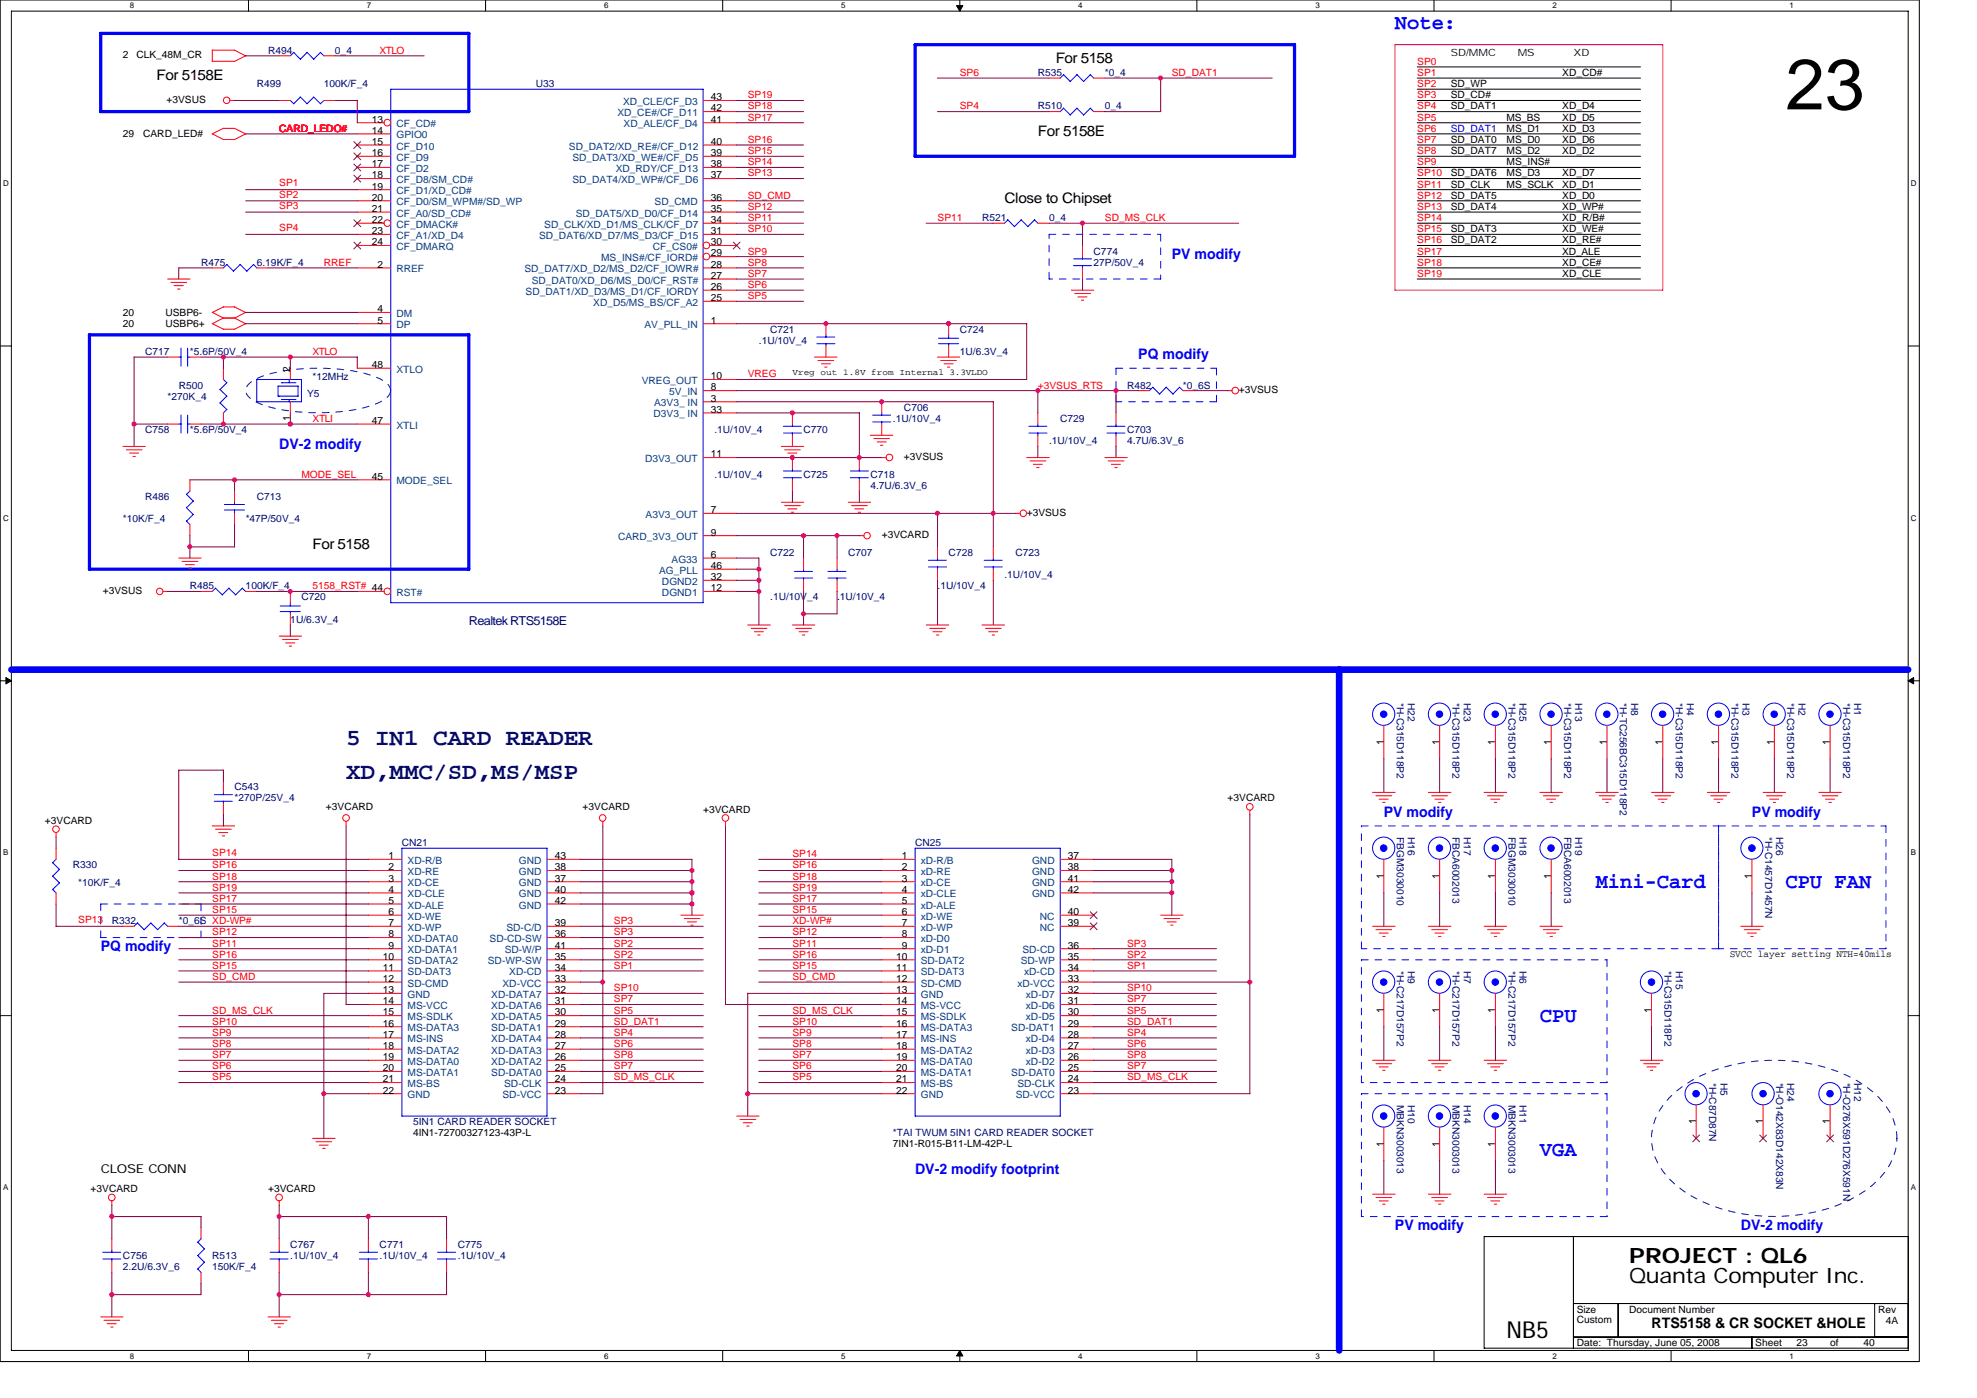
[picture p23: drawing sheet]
<svg xmlns="http://www.w3.org/2000/svg" width="297mm" height="210mm" viewBox="0 0 297 210" stroke-linecap="round" stroke-linejoin="round" font-family="sans-serif">
<defs><g id="words">
<text font-size="10.7" x="268.3" y="16.4">23</text>
<g font-size="3.5" fill="#000080">
<text x="52" y="111.9">5 IN1 CARD READER</text>
<text x="52" y="116.9">XD,MMC/SD,MS/MSP</text>
</g>
<text font-size="3.5" x="226.4" y="200.9">NB5</text>
<g font-size="3.2" fill="#00f">
<text x="209.6" y="4.3">Note:</text>
<text x="239.8" y="133.4">Mini-Card</text>
<text x="268.3" y="133.4">CPU FAN</text>
<text x="231.4" y="153.5">CPU</text>
<text x="231.4" y="173.6">VGA</text>
</g>
<g font-size="3.2">
<text x="244.8" y="189.8">PROJECT : QL6</text>
<text x="244.8" y="192.8">Quanta Computer Inc.</text>
</g>
<g font-size="2.2">
<text x="158.6" y="9.5">For 5158</text>
<text x="23.5" y="12">For 5158E</text>
<text x="155.9" y="20.4">For 5158E</text>
<text x="150.9" y="30.4">Close to Chipset</text>
<text x="47" y="82.4">For 5158</text>
<text x="248.1" y="199.5">RTS5158 &amp; CR SOCKET &amp;HOLE</text>
</g>
<g font-size="2.2" fill="#00f">
<text x="176.1" y="38.9">PV modify</text>
<text x="171" y="54">PQ modify</text>
<text x="41.9" y="67.4">DV-2 modify</text>
<text x="207.9" y="122.7">PV modify</text>
<text x="263.2" y="122.7">PV modify</text>
<text x="15.1" y="142.8">PQ modify</text>
<text x="137.5" y="176.4">DV-2 modify footprint</text>
<text x="209.6" y="184.7">PV modify</text>
<text x="261.6" y="184.7">DV-2 modify</text>
</g>
<text font-size="1.8" fill="#000080" x="70.4" y="93.9">Realtek RTS5158E</text>
<text font-size="1.8" x="15.1" y="176.2">CLOSE CONN</text>
<g font-size="1.5">
<text x="18.5" y="8.7">2</text>
<text x="20.5" y="8.7">CLK_48M_CR</text>
<text x="218" y="8.4">SD/MMC</text>
<text x="228" y="8.4">MS</text>
<text x="234.7" y="11.4">XD_CD#</text>
<text x="236.4" y="8.4">XD</text>
<text x="25" y="15.4">+3VSUS</text>
<text x="106.8" y="15.1">43</text>
<text x="106.8" y="16.7">42</text>
<text x="218" y="13.1">SD_WP</text>
<text x="218" y="16.4">SD_DAT1</text>
<text x="218" y="14.8">SD_CD#</text>
<text x="234.7" y="16.4">XD_D4</text>
<text x="18.5" y="20.6">29</text>
<text x="21.5" y="20.6">CARD_LED#</text>
<text x="55.9" y="18.4">13</text>
<text x="55.9" y="20.1">14</text>
<text x="55.9" y="21.8">15</text>
<text x="55.9" y="23.5">16</text>
<text x="106.8" y="18.4">41</text>
<text x="106.8" y="21.8">40</text>
<text x="106.8" y="23.5">39</text>
<text x="218" y="21.5">SD_DAT0</text>
<text x="218" y="23.1">SD_DAT7</text>
<text x="226.4" y="19.8">MS_D1</text>
<text x="226.4" y="18.1">MS_BS</text>
<text x="226.4" y="21.5">MS_D0</text>
<text x="226.4" y="23.1">MS_D2</text>
<text x="234.7" y="23.1">XD_D2</text>
<text x="234.7" y="19.8">XD_D3</text>
<text x="234.7" y="18.1">XD_D5</text>
<text x="234.7" y="21.5">XD_D6</text>
<text x="55.9" y="25.1">17</text>
<text x="55.9" y="26.8">18</text>
<text x="55.9" y="28.5">19</text>
<text x="106.8" y="25.1">38</text>
<text x="106.8" y="26.8">37</text>
<text x="218" y="26.5">SD_DAT6</text>
<text x="218" y="29.8">SD_DAT5</text>
<text x="218" y="28.2">SD_CLK</text>
<text x="226.4" y="24.8">MS_INS#</text>
<text x="226.4" y="26.5">MS_D3</text>
<text x="226.4" y="28.2">MS_SCLK</text>
<text x="234.7" y="26.5">XD_D7</text>
<text x="234.7" y="29.8">XD_D0</text>
<text x="234.7" y="28.2">XD_D1</text>
<text x="55.9" y="30.1">20</text>
<text x="55.9" y="31.8">21</text>
<text x="55.9" y="33.5">22</text>
<text x="55.9" y="35.2">23</text>
<text x="106.8" y="31.8">35</text>
<text x="106.8" y="33.5">34</text>
<text x="106.8" y="35.2">31</text>
<text x="106.8" y="30.1">36</text>
<text x="218" y="34.9">SD_DAT3</text>
<text x="218" y="31.5">SD_DAT4</text>
<text x="234.7" y="34.9">XD_WE#</text>
<text x="234.7" y="31.5">XD_WP#</text>
<text x="234.7" y="33.2">XD_R/B#</text>
<text x="55.9" y="36.9">24</text>
<text x="56.7" y="40.2">2</text>
<text x="106.8" y="36.9">30</text>
<text x="106.8" y="38.5">29</text>
<text x="106.8" y="40.2">28</text>
<text x="106.8" y="41.9">27</text>
<text x="218" y="36.6">SD_DAT2</text>
<text x="234.7" y="36.6">XD_RE#</text>
<text x="234.7" y="38.2">XD_ALE</text>
<text x="234.7" y="39.9">XD_CE#</text>
<text x="234.7" y="41.6">XD_CLE</text>
<text x="18.5" y="47.5">20</text>
<text x="24.8" y="47.5">USBP6-</text>
<text x="56.7" y="46.9">4</text>
<text x="106.8" y="43.6">26</text>
<text x="106.8" y="45.2">25</text>
<text x="18.5" y="49.1">20</text>
<text x="24.8" y="49.1">USBP6+</text>
<text x="56.7" y="48.6">5</text>
<text x="106.8" y="48.6">1</text>
<text x="43.6" y="55.8" transform="rotate(-90 43.6 55.8)">2</text>
<text x="55.9" y="55.3">48</text>
<text x="106.8" y="58.7">8</text>
<text x="106.8" y="57">10</text>
<text x="186.1" y="59">+3VSUS</text>
<text x="43.6" y="63.3" transform="rotate(-90 43.6 63.3)">1</text>
<text x="55.9" y="63.7">47</text>
<text x="106.8" y="62">33</text>
<text x="106.8" y="60.3">3</text>
<text x="106.8" y="68.7">11</text>
<text x="135.8" y="69.1">+3VSUS</text>
<text x="55.9" y="72.1">45</text>
<text x="106.8" y="77.1">7</text>
<text x="154.3" y="77.4">+3VSUS</text>
<text x="106.8" y="83.8">6</text>
<text x="106.8" y="80.4">9</text>
<text x="132.5" y="80.8">+3VCARD</text>
<text x="15.4" y="89.2">+3VSUS</text>
<text x="106.8" y="87.1">32</text>
<text x="106.8" y="85.5">46</text>
<text x="106.8" y="88.8">12</text>
<text x="207.9" y="111.9" transform="rotate(-90 207.9 111.9)">1</text>
<text x="216.3" y="111.9" transform="rotate(-90 216.3 111.9)">1</text>
<text x="224.7" y="111.9" transform="rotate(-90 224.7 111.9)">1</text>
<text x="233" y="111.9" transform="rotate(-90 233 111.9)">1</text>
<text x="241.4" y="111.9" transform="rotate(-90 241.4 111.9)">1</text>
<text x="249.8" y="111.9" transform="rotate(-90 249.8 111.9)">1</text>
<text x="258.2" y="111.9" transform="rotate(-90 258.2 111.9)">1</text>
<text x="266.6" y="111.9" transform="rotate(-90 266.6 111.9)">1</text>
<text x="275" y="111.9" transform="rotate(-90 275 111.9)">1</text>
<text x="6.7" y="123.7">+3VCARD</text>
<text x="49" y="121.7">+3VCARD</text>
<text x="87.5" y="121.7">+3VCARD</text>
<text x="105.6" y="122">+3VCARD</text>
<text x="184.4" y="120.4">+3VCARD</text>
<text x="58.4" y="129.1">1</text>
<text x="58.4" y="130.7">2</text>
<text x="83.4" y="130.7">38</text>
<text x="83.4" y="129.1">43</text>
<text x="135.5" y="129.1">1</text>
<text x="135.5" y="130.7">2</text>
<text x="160.5" y="129.1">37</text>
<text x="160.5" y="130.7">38</text>
<text x="207.9" y="132" transform="rotate(-90 207.9 132)">1</text>
<text x="216.3" y="132" transform="rotate(-90 216.3 132)">1</text>
<text x="224.7" y="132" transform="rotate(-90 224.7 132)">1</text>
<text x="233" y="132" transform="rotate(-90 233 132)">1</text>
<text x="263.2" y="132" transform="rotate(-90 263.2 132)">1</text>
<text x="58.4" y="134.1">4</text>
<text x="58.4" y="135.8">5</text>
<text x="58.4" y="137.4">6</text>
<text x="58.4" y="132.4">3</text>
<text x="83.4" y="132.4">37</text>
<text x="83.4" y="134.1">40</text>
<text x="83.4" y="135.8">42</text>
<text x="135.5" y="134.1">4</text>
<text x="135.5" y="135.8">5</text>
<text x="135.5" y="137.4">6</text>
<text x="135.5" y="132.4">3</text>
<text x="160.5" y="137.4">40</text>
<text x="160.5" y="134.1">42</text>
<text x="160.5" y="132.4">41</text>
<text x="58.4" y="139.1">7</text>
<text x="58.4" y="140.8">8</text>
<text x="58.4" y="142.5">9</text>
<text x="83.4" y="140.8">36</text>
<text x="83.4" y="142.5">41</text>
<text x="83.4" y="139.1">39</text>
<text x="135.5" y="139.1">7</text>
<text x="135.5" y="140.8">8</text>
<text x="135.5" y="142.5">9</text>
<text x="160.5" y="142.5">36</text>
<text x="160.5" y="139.1">39</text>
<text x="259.9" y="143.7">SVCC layer setting NTH=40mils</text>
<text x="57.5" y="147.5">12</text>
<text x="57.5" y="145.8">11</text>
<text x="57.5" y="149.2">13</text>
<text x="57.5" y="144.1">10</text>
<text x="83.4" y="149.2">32</text>
<text x="83.4" y="147.5">33</text>
<text x="83.4" y="145.8">34</text>
<text x="83.4" y="144.1">35</text>
<text x="134.6" y="147.5">12</text>
<text x="134.6" y="145.8">11</text>
<text x="134.6" y="149.2">13</text>
<text x="134.6" y="144.1">10</text>
<text x="160.5" y="149.2">32</text>
<text x="160.5" y="147.5">33</text>
<text x="160.5" y="145.8">34</text>
<text x="160.5" y="144.1">35</text>
<text x="57.5" y="152.5">15</text>
<text x="57.5" y="154.2">16</text>
<text x="57.5" y="155.9">17</text>
<text x="57.5" y="150.9">14</text>
<text x="83.4" y="155.9">28</text>
<text x="83.4" y="154.2">29</text>
<text x="83.4" y="152.5">30</text>
<text x="83.4" y="150.9">31</text>
<text x="134.6" y="152.5">15</text>
<text x="134.6" y="154.2">16</text>
<text x="134.6" y="155.9">17</text>
<text x="134.6" y="150.9">14</text>
<text x="160.5" y="155.9">28</text>
<text x="160.5" y="154.2">29</text>
<text x="160.5" y="152.5">30</text>
<text x="160.5" y="150.9">31</text>
<text x="207.9" y="152.1" transform="rotate(-90 207.9 152.1)">1</text>
<text x="216.3" y="152.1" transform="rotate(-90 216.3 152.1)">1</text>
<text x="224.7" y="152.1" transform="rotate(-90 224.7 152.1)">1</text>
<text x="248.1" y="152.1" transform="rotate(-90 248.1 152.1)">1</text>
<text x="57.5" y="159.2">19</text>
<text x="57.5" y="160.9">20</text>
<text x="57.5" y="157.6">18</text>
<text x="83.4" y="160.9">25</text>
<text x="83.4" y="159.2">26</text>
<text x="83.4" y="157.6">27</text>
<text x="134.6" y="159.2">19</text>
<text x="134.6" y="160.9">20</text>
<text x="134.6" y="157.6">18</text>
<text x="160.5" y="160.9">25</text>
<text x="160.5" y="159.2">26</text>
<text x="160.5" y="157.6">27</text>
<text x="57.5" y="162.6">21</text>
<text x="57.5" y="164.3">22</text>
<text x="83.4" y="164.3">23</text>
<text x="83.4" y="162.6">24</text>
<text x="134.6" y="162.6">21</text>
<text x="134.6" y="164.3">22</text>
<text x="160.5" y="164.3">23</text>
<text x="160.5" y="162.6">24</text>
<text x="62.1" y="170.7">4IN1-72700327123-43P-L</text>
<text x="134.2" y="172.3">7IN1-R015-B11-LM-42P-L</text>
<text x="207.9" y="172.2" transform="rotate(-90 207.9 172.2)">1</text>
<text x="216.3" y="172.2" transform="rotate(-90 216.3 172.2)">1</text>
<text x="224.7" y="172.2" transform="rotate(-90 224.7 172.2)">1</text>
<text x="254.8" y="168.9" transform="rotate(-90 254.8 168.9)">1</text>
<text x="264.9" y="168.9" transform="rotate(-90 264.9 168.9)">1</text>
<text x="275" y="168.9" transform="rotate(-90 275 168.9)">1</text>
<text x="13.6" y="179">+3VCARD</text>
<text x="40.3" y="179">+3VCARD</text>
<text x="236.9" y="197.1">Size</text>
<text x="244.8" y="197.1">Document Number</text>
<text x="282.2" y="197.1">Rev</text>
<text x="236.9" y="202.2">Date: Thursday, June 05, 2008</text>
<text x="236.9" y="198.7">Custom</text>
<text x="263.7" y="202.2">Sheet</text>
<text x="269.9" y="202.2">23</text>
<text x="275" y="202.2">of</text>
<text x="280" y="202.2">40</text>
<text x="283.4" y="198.8">4A</text>
</g>
<g font-size="1.5" fill="#000080">
<text x="40.3" y="8.1">R494</text>
<text x="50.3" y="8.1">0_4</text>
<text x="155.9" y="11.4">R535</text>
<text x="166" y="11.4">*0_4</text>
<text x="38.6" y="13.1">R499</text>
<text x="48.7" y="13.1">100K/F_4</text>
<text x="80.5" y="13.1">U33</text>
<text x="155.9" y="16.4">R510</text>
<text x="166" y="16.4">0_4</text>
<text x="147.5" y="33.2">R521</text>
<text x="157.6" y="33.2">0_4</text>
<text x="30.2" y="39.9">R475</text>
<text x="38.6" y="39.9">6.19K/F_4</text>
<text x="164.3" y="38.2">C774</text>
<text x="164.3" y="39.9">27P/50V_4</text>
<text x="21.8" y="53.3">C717</text>
<text x="28.5" y="53.3">*5.6P/50V_4</text>
<text x="114" y="51.6">.1U/10V_4</text>
<text x="115.7" y="50">C721</text>
<text x="144.2" y="50">C724</text>
<text x="144.2" y="53.3">1U/6.3V_4</text>
<text x="26.9" y="58.4">R500</text>
<text x="46.1" y="59.7">Y5</text>
<text x="47" y="57">*12MHz</text>
<text x="169.4" y="58.4">R482</text>
<text x="177.7" y="58.4">*0_6S</text>
<text x="21.8" y="65">C758</text>
<text x="25.2" y="60">*270K_4</text>
<text x="28.5" y="65">*5.6P/50V_4</text>
<text x="107.3" y="65">.1U/10V_4</text>
<text x="120.7" y="65">C770</text>
<text x="134.2" y="63.4">.1U/10V_4</text>
<text x="135.8" y="61.7">C706</text>
<text x="159.3" y="63.4">C729</text>
<text x="169.4" y="65">C703</text>
<text x="107.3" y="71.8">.1U/10V_4</text>
<text x="120.7" y="71.8">C725</text>
<text x="130.8" y="71.8">C718</text>
<text x="157.6" y="66.7">.1U/10V_4</text>
<text x="169.4" y="66.7">4.7U/6.3V_6</text>
<text x="21.8" y="75.1">R486</text>
<text x="38.6" y="75.1">C713</text>
<text x="130.8" y="73.4">4.7U/6.3V_6</text>
<text x="18.5" y="78.5">*10K/F_4</text>
<text x="36.9" y="78.5">*47P/50V_4</text>
<text x="115.7" y="83.5">C722</text>
<text x="127.4" y="83.5">C707</text>
<text x="142.5" y="83.5">C728</text>
<text x="152.6" y="83.5">C723</text>
<text x="28.5" y="88.5">R485</text>
<text x="36.9" y="88.5">100K/F_4</text>
<text x="140.9" y="88.5">.1U/10V_4</text>
<text x="150.9" y="86.8">.1U/10V_4</text>
<text x="43.6" y="93.6">1U/6.3V_4</text>
<text x="45.3" y="90.2">C720</text>
<text x="115.7" y="90.2">.1U/10V_4</text>
<text x="125.8" y="90.2">.1U/10V_4</text>
<text x="209.9" y="105.6" transform="rotate(90 209.9 105.6)">*H-C315D118P2</text>
<text x="211.5" y="105.6" transform="rotate(90 211.5 105.6)">H22</text>
<text x="218.2" y="105.6" transform="rotate(90 218.2 105.6)">*H-C315D118P2</text>
<text x="219.9" y="105.6" transform="rotate(90 219.9 105.6)">H23</text>
<text x="226.6" y="105.6" transform="rotate(90 226.6 105.6)">*H-C315D118P2</text>
<text x="228.3" y="105.6" transform="rotate(90 228.3 105.6)">H25</text>
<text x="235" y="105.6" transform="rotate(90 235 105.6)">*H-C315D118P2</text>
<text x="236.7" y="105.6" transform="rotate(90 236.7 105.6)">H13</text>
<text x="243.4" y="105.6" transform="rotate(90 243.4 105.6)">*H-TC256BC315D118P2</text>
<text x="245.1" y="105.6" transform="rotate(90 245.1 105.6)">H8</text>
<text x="251.8" y="105.6" transform="rotate(90 251.8 105.6)">*H-C315D118P2</text>
<text x="253.4" y="105.6" transform="rotate(90 253.4 105.6)">H4</text>
<text x="260.2" y="105.6" transform="rotate(90 260.2 105.6)">*H-C315D118P2</text>
<text x="261.8" y="105.6" transform="rotate(90 261.8 105.6)">H3</text>
<text x="268.5" y="105.6" transform="rotate(90 268.5 105.6)">*H-C315D118P2</text>
<text x="270.2" y="105.6" transform="rotate(90 270.2 105.6)">H2</text>
<text x="276.9" y="105.6" transform="rotate(90 276.9 105.6)">*H-C315D118P2</text>
<text x="278.6" y="105.6" transform="rotate(90 278.6 105.6)">H1</text>
<text x="35.2" y="118.7">C543</text>
<text x="35.2" y="120.4">*270P/25V_4</text>
<text x="209.9" y="125.7" transform="rotate(90 209.9 125.7)">FBGM3030010</text>
<text x="211.5" y="125.7" transform="rotate(90 211.5 125.7)">H16</text>
<text x="218.2" y="125.7" transform="rotate(90 218.2 125.7)">FBCA6002013</text>
<text x="219.9" y="125.7" transform="rotate(90 219.9 125.7)">H17</text>
<text x="226.6" y="125.7" transform="rotate(90 226.6 125.7)">FBGM3030010</text>
<text x="228.3" y="125.7" transform="rotate(90 228.3 125.7)">H18</text>
<text x="235" y="125.7" transform="rotate(90 235 125.7)">FBCA6002013</text>
<text x="236.7" y="125.7" transform="rotate(90 236.7 125.7)">H19</text>
<text x="265.2" y="125.7" transform="rotate(90 265.2 125.7)">*H-C1457D1457N</text>
<text x="266.9" y="125.7" transform="rotate(90 266.9 125.7)">H26</text>
<text x="10.9" y="130.4">R330</text>
<text x="60.4" y="127.1">CN21</text>
<text x="137.5" y="127.1">CN25</text>
<text x="11.8" y="133.1">*10K/F_4</text>
<text x="16.8" y="138.8">R332</text>
<text x="26.9" y="138.8">*0_6S XD-WP#</text>
<text x="209.9" y="145.8" transform="rotate(90 209.9 145.8)">*H-C217D157P2</text>
<text x="211.5" y="145.8" transform="rotate(90 211.5 145.8)">H9</text>
<text x="218.2" y="145.8" transform="rotate(90 218.2 145.8)">*H-C217D157P2</text>
<text x="219.9" y="145.8" transform="rotate(90 219.9 145.8)">H7</text>
<text x="226.6" y="145.8" transform="rotate(90 226.6 145.8)">*H-C217D157P2</text>
<text x="228.3" y="145.8" transform="rotate(90 228.3 145.8)">H6</text>
<text x="250.1" y="145.8" transform="rotate(90 250.1 145.8)">*H-C315D118P2</text>
<text x="251.8" y="145.8" transform="rotate(90 251.8 145.8)">H15</text>
<text x="209.9" y="166" transform="rotate(90 209.9 166)">MBKN3003013</text>
<text x="211.5" y="166" transform="rotate(90 211.5 166)">H10</text>
<text x="218.2" y="166" transform="rotate(90 218.2 166)">MBKN3003013</text>
<text x="219.9" y="166" transform="rotate(90 219.9 166)">H14</text>
<text x="226.6" y="166" transform="rotate(90 226.6 166)">MBKN3003013</text>
<text x="228.3" y="166" transform="rotate(90 228.3 166)">H11</text>
<text x="256.8" y="162.6" transform="rotate(90 256.8 162.6)">*H-C87D87N</text>
<text x="258.5" y="162.6" transform="rotate(90 258.5 162.6)">H5</text>
<text x="266.9" y="162.6" transform="rotate(90 266.9 162.6)">*H-O142X83D142X83N</text>
<text x="268.5" y="162.6" transform="rotate(90 268.5 162.6)">H24</text>
<text x="276.9" y="162.6" transform="rotate(90 276.9 162.6)">*H-O276X591D276X591N</text>
<text x="278.6" y="162.6" transform="rotate(90 278.6 162.6)">H12</text>
<text x="62.1" y="169">5IN1 CARD READER SOCKET</text>
<text x="134.2" y="170.7">*TAI TWUM 5IN1 CARD READER SOCKET</text>
<text x="18.5" y="189.1">C756</text>
<text x="18.5" y="190.8">2.2U/6.3V_6</text>
<text x="31.9" y="189.1">R513</text>
<text x="31.9" y="190.8">150K/F_4</text>
<text x="43.6" y="187.4">C767</text>
<text x="43.6" y="189.1">.1U/10V_4</text>
<text x="57" y="187.4">C771</text>
<text x="57" y="189.1">.1U/10V_4</text>
<text x="68.8" y="187.4">C775</text>
<text x="68.8" y="189.1">.1U/10V_4</text>
</g>
<g font-size="1.5" fill="#f00">
<text x="57" y="8.1">XTLO</text>
<text x="144.2" y="11.4">SP6</text>
<text x="176.1" y="11.4">SD_DAT1</text>
<text x="212.9" y="11.4">SP1</text>
<text x="212.9" y="9.7">SP0</text>
<text x="112.3" y="14.8">SP19</text>
<text x="112.3" y="16.4">SP18</text>
<text x="144.2" y="16.4">SP4</text>
<text x="212.9" y="13.1">SP2</text>
<text x="212.9" y="16.4">SP4</text>
<text x="212.9" y="14.8">SP3</text>
<text x="41.9" y="19.8">CARD_LEDO#</text>
<text x="112.3" y="18.1">SP17</text>
<text x="112.3" y="21.5">SP16</text>
<text x="112.3" y="23.1">SP15</text>
<text x="212.9" y="19.8">SP6</text>
<text x="212.9" y="21.5">SP7</text>
<text x="212.9" y="18.1">SP5</text>
<text x="212.9" y="23.1">SP8</text>
<text x="41.9" y="29.7">SP2</text>
<text x="41.9" y="28">SP1</text>
<text x="112.3" y="24.8">SP14</text>
<text x="112.3" y="26.5">SP13</text>
<text x="112.3" y="29.8">SD_CMD</text>
<text x="212.9" y="26.5">SP10</text>
<text x="212.9" y="29.8">SP12</text>
<text x="212.9" y="28.2">SP11</text>
<text x="212.9" y="24.8">SP9</text>
<text x="41.9" y="31.3">SP3</text>
<text x="41.9" y="34.7">SP4</text>
<text x="112.3" y="34.9">SP10</text>
<text x="112.3" y="31.5">SP12</text>
<text x="112.3" y="33.2">SP11</text>
<text x="140.9" y="33.2">SP11</text>
<text x="166" y="33.2">SD_MS_CLK</text>
<text x="212.9" y="33.2">SP14</text>
<text x="212.9" y="34.9">SP15</text>
<text x="212.9" y="31.5">SP13</text>
<text x="48.7" y="39.9">RREF</text>
<text x="112.3" y="39.9">SP8</text>
<text x="112.3" y="41.6">SP7</text>
<text x="112.3" y="38.2">SP9</text>
<text x="212.9" y="38.2">SP17</text>
<text x="212.9" y="39.9">SP18</text>
<text x="212.9" y="36.6">SP16</text>
<text x="212.9" y="41.6">SP19</text>
<text x="112.3" y="43.3">SP6</text>
<text x="112.3" y="44.9">SP5</text>
<text x="47" y="53.3">XTLO</text>
<text x="112.3" y="56.7">VREG</text>
<text x="155.9" y="58.4">+3VSUS_RTS</text>
<text x="47" y="63.4">XTLI</text>
<text x="45.3" y="71.8">MODE_SEL</text>
<text x="47" y="88.5">5158_RST# 44</text>
<text x="31.9" y="130.4">SP16</text>
<text x="31.9" y="128.6">SP14</text>
<text x="119.1" y="130.4">SP16</text>
<text x="119.1" y="128.8">SP14</text>
<text x="31.9" y="137.1">SP15</text>
<text x="31.9" y="135.5">SP17</text>
<text x="31.9" y="132.1">SP18</text>
<text x="31.9" y="133.8">SP19</text>
<text x="119.1" y="135.5">SP17</text>
<text x="119.1" y="132.1">SP18</text>
<text x="119.1" y="133.8">SP19</text>
<text x="119.1" y="137.1">SP15</text>
<text x="11.8" y="138.6">SP13</text>
<text x="31.9" y="140.5">SP12</text>
<text x="31.9" y="142.2">SP11</text>
<text x="31.9" y="143.8">SP16</text>
<text x="92.2" y="143.8">SP2</text>
<text x="92.2" y="138.8">SP3</text>
<text x="92.2" y="140.5">SP3</text>
<text x="92.2" y="142.2">SP2</text>
<text x="119.1" y="138.8">XD-WP#</text>
<text x="119.1" y="140.5">SP12</text>
<text x="119.1" y="143.8">SP16</text>
<text x="119.1" y="142.2">SP11</text>
<text x="169.4" y="143.8">SP2</text>
<text x="169.4" y="142.2">SP3</text>
<text x="31.9" y="145.5">SP15</text>
<text x="31.9" y="147.2">SD_CMD</text>
<text x="92.2" y="145.5">SP1</text>
<text x="92.2" y="148.9">SP10</text>
<text x="119.1" y="145.5">SP15</text>
<text x="119.1" y="147.2">SD_CMD</text>
<text x="169.4" y="148.9">SP10</text>
<text x="169.4" y="145.5">SP1</text>
<text x="31.9" y="152.2">SD_MS_CLK</text>
<text x="31.9" y="155.6">SP9</text>
<text x="31.9" y="153.9">SP10</text>
<text x="92.2" y="150.6">SP7</text>
<text x="92.2" y="152.2">SP5</text>
<text x="92.2" y="153.9">SD_DAT1</text>
<text x="92.2" y="155.6">SP4</text>
<text x="119.1" y="152.2">SD_MS_CLK</text>
<text x="119.1" y="155.6">SP9</text>
<text x="119.1" y="153.9">SP10</text>
<text x="169.4" y="150.6">SP7</text>
<text x="169.4" y="155.6">SP4</text>
<text x="169.4" y="153.9">SD_DAT1</text>
<text x="169.4" y="152.2">SP5</text>
<text x="31.9" y="160.6">SP6</text>
<text x="31.9" y="157.2">SP8</text>
<text x="31.9" y="158.9">SP7</text>
<text x="92.2" y="158.9">SP8</text>
<text x="92.2" y="157.2">SP6</text>
<text x="92.2" y="160.6">SP7</text>
<text x="119.1" y="158.9">SP7</text>
<text x="119.1" y="160.6">SP6</text>
<text x="119.1" y="157.2">SP8</text>
<text x="169.4" y="160.6">SP7</text>
<text x="169.4" y="158.9">SP8</text>
<text x="169.4" y="157.2">SP6</text>
<text x="31.9" y="162.3">SP5</text>
<text x="92.2" y="162.3">SD_MS_CLK</text>
<text x="119.1" y="162.3">SP5</text>
<text x="169.4" y="162.3">SD_MS_CLK</text>
</g>
<g font-size="1.5" fill="#004080">
<text x="92.8" y="17.4">XD_CE#/CF_D11</text>
<text x="93.6" y="15.8">XD_CLE/CF_D3</text>
<text x="59.6" y="19.1">CF_CD#</text>
<text x="59.6" y="20.8">GPIO0</text>
<text x="59.6" y="22.5">CF_D10</text>
<text x="85.5" y="22.5">SD_DAT2/XD_RE#/CF_D12</text>
<text x="93.7" y="19.1">XD_ALE/CF_D4</text>
<text x="59.6" y="24.2">CF_D9</text>
<text x="59.6" y="25.8">CF_D2</text>
<text x="59.6" y="27.5">CF_D8/SM_CD#</text>
<text x="59.6" y="29.2">CF_D1/XD_CD#</text>
<text x="86" y="24.2">SD_DAT3/XD_WE#/CF_D5</text>
<text x="86" y="27.5">SD_DAT4/XD_WP#/CF_D6</text>
<text x="92.5" y="25.8">XD_RDY/CF_D13</text>
<text x="59.6" y="30.8">CF_D0/SM_WPM#/SD_WP</text>
<text x="59.6" y="32.5">CF_A0/SD_CD#</text>
<text x="59.6" y="34.2">CF_DMACK#</text>
<text x="59.6" y="35.9">CF_A1/XD_D4</text>
<text x="81" y="35.9">SD_DAT6/XD_D7/MS_D3/CF_D15</text>
<text x="81.8" y="34.2">SD_CLK/XD_D1/MS_CLK/CF_D7</text>
<text x="86.5" y="32.5">SD_DAT5/XD_D0/CF_D14</text>
<text x="98.4" y="30.8">SD_CMD</text>
<text x="59.6" y="37.6">CF_DMARQ</text>
<text x="59.6" y="40.9">RREF</text>
<text x="78.8" y="40.9">SD_DAT7/XD_D2/MS_D2/CF_IOWR#</text>
<text x="90.3" y="39.2">MS_INS#/CF_IORD#</text>
<text x="98.1" y="37.6">CF_CS0#</text>
<text x="59.6" y="47.6">DM</text>
<text x="79" y="44.3">SD_DAT1/XD_D3/MS_D1/CF_IORDY</text>
<text x="79.9" y="42.6">SD_DAT0/XD_D6/MS_D0/CF_RST#</text>
<text x="89.1" y="45.9">XD_D5/MS_BS/CF_A2</text>
<text x="59.6" y="49.3">DP</text>
<text x="96.8" y="49.3">AV_PLL_IN</text>
<text x="59.6" y="56">XTLO</text>
<text x="96.4" y="57.7">VREG_OUT</text>
<text x="100.6" y="59.4">5V_IN</text>
<text x="59.6" y="64.4">XTLI</text>
<text x="98.2" y="62.7">D3V3_ IN</text>
<text x="98.3" y="61">A3V3_ IN</text>
<text x="96.9" y="69.4">D3V3_OUT</text>
<text x="59.6" y="72.8">MODE_SEL</text>
<text x="97" y="77.8">A3V3_OUT</text>
<text x="92.9" y="81.1">CARD_3V3_OUT</text>
<text x="59.6" y="89.5">RST#</text>
<text x="99" y="86.2">AG_PLL</text>
<text x="99.5" y="87.8">DGND2</text>
<text x="99.5" y="89.5">DGND1</text>
<text x="100.9" y="84.5">AG33</text>
<text x="61.2" y="129.8">XD-R/B</text>
<text x="61.2" y="131.4">XD-RE</text>
<text x="78" y="129.8">GND</text>
<text x="78" y="131.4">GND</text>
<text x="138.3" y="129.8">xD-R/B</text>
<text x="138.3" y="131.4">xD-RE</text>
<text x="155.1" y="129.8">GND</text>
<text x="155.1" y="131.4">GND</text>
<text x="61.2" y="134.8">XD-CLE</text>
<text x="61.2" y="136.5">XD-ALE</text>
<text x="61.2" y="133.1">XD-CE</text>
<text x="78" y="133.1">GND</text>
<text x="78" y="134.8">GND</text>
<text x="78" y="136.5">GND</text>
<text x="138.3" y="134.8">xD-CLE</text>
<text x="138.3" y="136.5">xD-ALE</text>
<text x="138.3" y="133.1">xD-CE</text>
<text x="155.1" y="134.8">GND</text>
<text x="155.1" y="133.1">GND</text>
<text x="61.2" y="139.8">XD-WP</text>
<text x="61.2" y="141.5">XD-DATA0</text>
<text x="61.2" y="138.1">XD-WE</text>
<text x="61.2" y="143.2">XD-DATA1</text>
<text x="73.6" y="141.5">SD-CD-SW</text>
<text x="75.8" y="143.2">SD-W/P</text>
<text x="76.1" y="139.8">SD-C/D</text>
<text x="138.3" y="139.8">xD-WP</text>
<text x="138.3" y="141.5">xD-D0</text>
<text x="138.3" y="138.1">xD-WE</text>
<text x="138.3" y="143.2">xD-D1</text>
<text x="153.6" y="143.2">SD-CD</text>
<text x="156.2" y="138.1">NC</text>
<text x="156.2" y="139.8">NC</text>
<text x="61.2" y="148.2">SD-CMD</text>
<text x="61.2" y="146.5">SD-DAT3</text>
<text x="61.2" y="149.9">GND</text>
<text x="61.2" y="144.8">SD-DATA2</text>
<text x="73.3" y="144.8">SD-WP-SW</text>
<text x="73.8" y="149.9">XD-DATA7</text>
<text x="75.5" y="148.2">XD-VCC</text>
<text x="76.5" y="146.5">XD-CD</text>
<text x="138.3" y="148.2">SD-CMD</text>
<text x="138.3" y="146.5">SD-DAT3</text>
<text x="138.3" y="149.9">GND</text>
<text x="138.3" y="144.8">SD-DAT2</text>
<text x="152.9" y="148.2">xD-VCC</text>
<text x="153.4" y="144.8">SD-WP</text>
<text x="153.9" y="146.5">xD-CD</text>
<text x="154.1" y="149.9">xD-D7</text>
<text x="61.2" y="153.2">MS-SDLK</text>
<text x="61.2" y="154.9">MS-DATA3</text>
<text x="61.2" y="151.6">MS-VCC</text>
<text x="73.8" y="154.9">SD-DATA1</text>
<text x="73.8" y="153.2">XD-DATA5</text>
<text x="73.8" y="151.6">XD-DATA6</text>
<text x="138.3" y="153.2">MS-SDLK</text>
<text x="138.3" y="154.9">MS-DATA3</text>
<text x="138.3" y="151.6">MS-VCC</text>
<text x="151.9" y="154.9">SD-DAT1</text>
<text x="154.1" y="153.2">xD-D5</text>
<text x="154.1" y="151.6">xD-D6</text>
<text x="61.2" y="159.9">MS-DATA0</text>
<text x="61.2" y="161.6">MS-DATA1</text>
<text x="61.2" y="158.3">MS-DATA2</text>
<text x="61.2" y="156.6">MS-INS</text>
<text x="73.8" y="161.6">SD-DATA0</text>
<text x="73.8" y="159.9">XD-DATA2</text>
<text x="73.8" y="158.3">XD-DATA3</text>
<text x="73.8" y="156.6">XD-DATA4</text>
<text x="138.3" y="159.9">MS-DATA0</text>
<text x="138.3" y="161.6">MS-DATA1</text>
<text x="138.3" y="158.3">MS-DATA2</text>
<text x="138.3" y="156.6">MS-INS</text>
<text x="151.9" y="161.6">SD-DAT0</text>
<text x="154.1" y="159.9">xD-D2</text>
<text x="154.1" y="158.3">xD-D3</text>
<text x="154.1" y="156.6">xD-D4</text>
<text x="61.2" y="163.3">MS-BS</text>
<text x="61.2" y="165">GND</text>
<text x="75.5" y="165">SD-VCC</text>
<text x="75.8" y="163.3">SD-CLK</text>
<text x="138.3" y="163.3">MS-BS</text>
<text x="138.3" y="165">GND</text>
<text x="152.6" y="165">SD-VCC</text>
<text x="152.9" y="163.3">SD-CLK</text>
</g>
<text font-size="1.5" fill="#00f" x="218" y="19.8">SD_DAT1</text>
<text font-size="1.3" x="119.1" y="56.4">Vreg out 1.8V from Internal 3.3VLDO</text>
<g font-size="1.2">
<text x="19.5" y="1.3">8</text>
<text x="55.1" y="1.3">7</text>
<text x="90.8" y="1.3">6</text>
<text x="126.4" y="1.3">5</text>
<text x="162" y="1.3">4</text>
<text x="197.6" y="1.3">3</text>
<text x="233.3" y="1.3">2</text>
<text x="268.9" y="1.3">1</text>
<text x=".5" y="27.9">D</text>
<text x="287.1" y="27.9">D</text>
<text x=".5" y="78.2">C</text>
<text x="287.1" y="78.2">C</text>
<text x=".5" y="128.5">B</text>
<text x="287.1" y="128.5">B</text>
<text x=".5" y="178.8">A</text>
<text x="287.1" y="178.8">A</text>
<text x="19.5" y="204.1">8</text>
<text x="55.1" y="204.1">7</text>
<text x="90.8" y="204.1">6</text>
<text x="126.4" y="204.1">5</text>
<text x="162" y="204.1">4</text>
<text x="197.6" y="204.1">3</text>
<text x="233.3" y="204.1">2</text>
<text x="268.9" y="204.1">1</text>
</g>
</g></defs>
<path d="M0 0h288.4v204.5h-288.4zM1.7 1.7h285v201.1h-285z" fill="none" stroke="#000" stroke-width=".15"/>
<g fill="#fff">
<path d="M19.5 .2h.7v1.3h-.7z"/>
<path d="M19.5 203h.7v1.4h-.7z"/>
</g>
<path d="M37.3 0v1.7M37.3 202.8v1.7" fill="none" stroke="#000" stroke-width=".15"/>
<g fill="#fff">
<path d="M55.1 .2h.7v1.3h-.7z"/>
<path d="M55.1 203h.7v1.4h-.7z"/>
</g>
<path d="M73 0v1.7M73 202.8v1.7" fill="none" stroke="#000" stroke-width=".15"/>
<g fill="#fff">
<path d="M90.8 .2h.6v1.3h-.6z"/>
<path d="M90.8 203h.6v1.4h-.6z"/>
</g>
<path d="M108.6 0v1.7M108.6 202.8v1.7" fill="none" stroke="#000" stroke-width=".15"/>
<g fill="#fff">
<path d="M126.4 .2h.6v1.3h-.6z"/>
<path d="M126.4 203h.6v1.4h-.6z"/>
</g>
<path d="M144.2 0v1.7M144.2 202.8v1.7" fill="none" stroke="#000" stroke-width=".15"/>
<path d="M143.7 .8h1l-.5 .9zM144.2 202.8l.5 .9h-1z" fill="#000" stroke="#000" stroke-width=".15"/>
<g fill="#fff">
<path d="M162 .2h.7v1.3h-.7z"/>
<path d="M162 203h.7v1.4h-.7z"/>
</g>
<path d="M179.8 0v1.7M179.8 202.8v1.7" fill="none" stroke="#000" stroke-width=".15"/>
<g fill="#fff">
<path d="M197.6 .2h.7v1.3h-.7z"/>
<path d="M197.6 203h.7v1.4h-.7z"/>
</g>
<path d="M215.5 0v1.7M215.5 202.8v1.7" fill="none" stroke="#000" stroke-width=".15"/>
<g fill="#fff">
<path d="M233.3 .2h.6v1.3h-.6z"/>
<path d="M233.3 203h.6v1.4h-.6z"/>
</g>
<path d="M251.1 0v1.7M251.1 202.8v1.7" fill="none" stroke="#000" stroke-width=".15"/>
<g fill="#fff">
<path d="M268.9 .2h.6v1.3h-.6z"/>
<path d="M268.9 203h.6v1.4h-.6z"/>
<path d="M.5 26.8h.8v1.4h-.8z"/>
<path d="M287.1 26.8h.9v1.4h-.9z"/>
<path d="M.5 77.1h.8v1.3h-.8z"/>
<path d="M287.1 77.1h.9v1.3h-.9z"/>
</g>
<path d="M0 52h1.7M286.7 52h1.7" fill="none" stroke="#000" stroke-width=".15"/>
<g fill="#fff">
<path d="M.5 127.4h.7v1.3h-.7z"/>
<path d="M287.1 127.4h.8v1.3h-.8z"/>
</g>
<path d="M0 102.3h1.7M286.7 102.3h1.7" fill="none" stroke="#000" stroke-width=".15"/>
<path d="M.9 101.8l.8 .5-.8 .4zM286.7 102.3l.8-.5v.9z" fill="#000" stroke="#000" stroke-width=".15"/>
<g fill="#fff">
<path d="M.5 177.7h.7v1.3h-.7z"/>
<path d="M287.1 177.7h.8v1.3h-.8z"/>
</g>
<g fill="none" stroke="#000" stroke-width=".15">
<path d="M212.9 13.4h33.6M212.9 16.8h33.6M212.9 15.1h33.6M212.9 18.4h33.6M212.9 11.7h33.6M212.9 10.1h33.6M212.9 20.1h33.6M212.9 21.8h33.6M212.9 26.8h33.6M212.9 33.5h33.6M212.9 30.2h33.6M212.9 28.5h33.6"/>
<path d="M212.9 35.2h33.6M212.9 31.9h33.6M212.9 25.1h33.6M212.9 23.5h33.6M212.9 38.5h33.6M212.9 36.9h33.6M212.9 40.2h33.6M212.9 41.9h33.6M0 152.5h1.7M286.7 152.5h1.7M223 185.7h63.7v16.8h-63.7zM236.4 195.8h50.3"/>
<path d="M236.4 185.7v16.8M243.1 195.8v5M281.7 195.8v5M236.4 200.8h50.3M263.2 200.8v1.7"/>
</g>
<path d="M1.7 100.6h285M201.2 100.6v102.2" fill="none" stroke="#00f" stroke-width=".99"/>
<path d="M15.1 5h55.3v11.8h-55.3zM137.5 6.7h57v16.8h-57zM13.4 50.3h57v35.2h-57z" fill="none" stroke="#00f" stroke-width=".49"/>
<path d="M209.6 6.7h40.2v36.9h-40.2z" fill="none" stroke="#ff0080" stroke-width=".15"/>
<g fill="none" stroke="#00f" stroke-width=".15" stroke-dasharray="1 1 1 1 1 1 1 1">
<path d="M157.6 35.2h16.8M174.4 35.2v6.7M157.6 41.9v-6.7M167.7 55.3h15.1M174.4 41.9h-16.8M182.8 55.3v5M167.7 60.3v-5M182.8 60.3h-15.1M15.1 135.8h15.1M30.2 135.8v5M204.6 124.1h53.6M258.2 124.1v18.4"/>
<path d="M258.2 124.1h25.2M283.4 124.1v18.4M15.1 140.8v-5M30.2 140.8h-15.1M204.6 142.5v-18.4M204.6 144.2h36.8M241.4 144.2v18.4M258.2 142.5h-53.6M258.2 142.5v-18.4M283.4 142.5h-25.2M204.6 164.3h36.8M204.6 162.6v-18.4"/>
<path d="M241.4 164.3v18.4M241.4 162.6h-36.8M204.6 182.7v-18.4M241.4 182.7h-36.8"/>
</g>
<path d="M37.4 57.7a11.1 11.1 0 0 1 5.8-2.1 30.8 30.8 0 0 1 12.8 .9 4.4 4.4 0 0 1 2.6 1.7 1.5 1.5 0 0 1-.9 1.9 16.1 16.1 0 0 1-6.8 1.8 29.2 29.2 0 0 1-11.3-1.1 4.4 4.4 0 0 1-2.6-1.7l-.1-.4 .1-.5zM251.3 164.4a21.5 21.5 0 0 1 13.4-5.1 24.4 24.4 0 0 1 16.1 4.2 9.8 9.8 0 0 1 4.2 7.5 9.4 9.4 0 0 1-4.2 7.4 24.4 24.4 0 0 1-16.1 4.2 22.8 22.8 0 0 1-12.4-4.2 9.8 9.8 0 0 1-4.2-7.4 9 9 0 0 1 3.2-6.6z" fill="none" stroke="#0000a0" stroke-width=".15" stroke-dasharray="1 1 1 1 1 1 1 1"/>
<g fill="none" stroke="#f00" stroke-width=".15">
<path d="M31.9 7.5h3.4M31.9 7.5v1.7h3.3M34.6 15.1h.7M35.2 7.5l1.7 .9M35.2 19.3l1.7 .8M35.3 19.3h-1.7l-1.7 .8 1.7 .9M36.9 8.4l-1.7 .8M41.9 15.1h1.7M41.9 8.4h1.7M48.7 15.1h1.6M48.7 8.4h1.6M53.7 18.4h4"/>
<path d="M105.6 15.1h5.1M105.6 16.8h5.1M105.6 18.4h5.1M157.6 11.7h1.7M157.6 16.8h1.7M164.3 11.7h1.7M164.3 16.8h1.7M36.9 20.1l-1.7 .9h-1.7M53.7 33.5h4M53.7 21.8h5M53.7 23.5h5M53.7 25.1h5"/>
<path d="M53.7 26.8h5M53.7 31.9h5M53.7 35.2h5M53.7 36.9h5M53.7 30.2h5M53.7 20.1h5M53.7 28.5h5M105.6 33.5h5.1M105.6 21.8h5.1M105.6 23.5h5.1M105.6 25.1h5.1M105.6 26.8h5.1"/>
<path d="M105.6 31.9h5.1M105.6 35.2h5.1M105.6 30.2h5.1M106.7 36.9h4M106.7 38.5h4M149.2 33.5h1.7M155.9 33.5h1.7M162.6 36.9v1.6M25.2 41.9h3.4M25.2 53.6h1.7M25.7 42.4h2.3M26.2 42.9h1.3"/>
<path d="M26.7 43.4h.3M28.5 53.6h1.7M31.9 40.2h1.7M33.5 47.8h1.8M33.5 49.4h1.7M33.6 55.3v1.7M33.6 47.8l-1.7 .8 1.7 .8M35.2 46.1l1.7 .8M35.3 46.1h-1.7l-1.7 .8 1.7 .9M36.9 46.9l-1.7 .9 1.7 .8M36.9 48.6l-1.7 .9M38.6 40.2h1.7"/>
<path d="M43.6 55.3v1.7M53.7 40.2h5M53.7 55.3h5M53.7 48.6h5M53.7 46.9h5M105.6 43.6h5.1M105.6 41.9h5.1M105.6 58.7h5.1M105.6 40.2h5.1M105.6 45.3h5.1M105.6 48.6h5.1M105.6 57h5.1"/>
<path d="M122.4 53.6h3.4M122.9 54.1h2.4M123.4 54.7h1.4M123.9 55.1h.4M124.1 48.6v1.7M124.1 52v1.6M140.8 53.6h3.4M141.3 54.1h2.4M141.9 54.7h1.3M142.3 55.1h.4M142.5 48.6v1.7M142.5 52v1.6"/>
<path d="M161 43.6h3.3M161.5 44.1h2.3M162 44.6h1.3M162.5 45.1h.3M162.6 40.2v1.7M171 58.7h1.7M177.7 58.7h1.7M184.4 58.7h.7M18.5 67.1h3.3M19 67.6h2.4M19.5 68.1h1.3M20 68.6h.3"/>
<path d="M25.2 63.7h1.7M28.5 63.7h1.7M28.5 72.1v1.7M28.5 78.8v1.7M33.6 62v1.7M35.2 73.8v1.6M35.2 77.1v1.7M43.6 60.3v1.7M53.7 63.7h5M53.7 72.1h5M105.6 77.1h5.1M105.6 68.7h5.1"/>
<path d="M105.6 62h5.1M105.6 60.3h5.1M117.4 75.4h3.4M117.4 67.1h3.4M117.9 75.9h2.3M117.9 67.6h2.3M118.4 76.4h1.3M118.4 68.1h1.3M118.9 76.9h.3M118.9 68.6h.3M119.1 62v1.7M119.1 65.4v1.7"/>
<path d="M119.1 68.7v1.7M119.1 72.1v1.7M127.4 75.4h3.4M127.9 75.9h2.4M128.4 76.4h1.4M128.9 76.9h.4M129.1 68.7v1.7M129.1 72.1v1.7M130.8 65.4h3.4M131.3 65.9h2.3M131.8 66.4h1.4M132.3 66.9h.3"/>
<path d="M132.5 68.7h.6M132.5 60.3v1.7M132.5 63.7v1.7M152.6 77.1h.7M154.3 68.7h3.3M154.8 69.2h2.3M155.3 69.7h1.3M155.8 70.2h.3M155.9 62v1.7M155.9 65.4v1.7M166 68.7h3.4M166.5 69.2h2.4"/>
<path d="M167 69.7h1.3M167.5 70.2h.4M167.7 62v1.7M167.7 65.4v1.7M24.5 88.8h.7M26.9 83.8h3.3M27.4 84.3h2.3M27.9 84.8h1.3M28.4 85.3h.3M30.2 88.8h1.7M36.9 88.8h1.7M41.9 95.5h3.4"/>
<path d="M42.5 96.1h2.3M42.9 96.6h1.4M43.5 97h.3M43.6 88.8v1.7M43.6 92.2v1.7M53.7 88.8h4M105.6 83.8h5.1M105.6 88.8h5.1M105.6 80.5h5.1M105.6 87.2h5.1M105.6 85.5h5.1M112.3 93.9h3.4"/>
<path d="M112.9 94.4h2.3M113.3 94.9h1.4M113.9 95.4h.3M119.1 93.9h3.3M119.6 94.4h2.3M120.1 94.9h1.3M120.6 95.4h.3M120.7 83.8v1.7M120.7 87.2v1.6M125.8 83.8v1.7M125.8 87.2v1.6M129.1 80.5h.7"/>
<path d="M139.2 93.9h3.4M139.7 94.4h2.3M140.2 94.9h1.3M140.7 95.4h.4M140.9 82.1v1.7M140.9 85.5v1.7M147.5 93.9h3.4M148.1 94.4h2.3M148.5 94.9h1.4M149.1 95.4h.3M149.2 82.1v1.7M149.2 85.5v1.7"/>
<path d="M33.6 117.3v1.7M206.2 119h3.4M206.7 119.5h2.4M207.9 109v5M214.6 119h3.4M215.1 119.5h2.4M216.3 109v5M223 119h3.4M223.5 119.5h2.4M224.7 109v5M231.4 119h3.4M231.9 119.5h2.3"/>
<path d="M233.1 109v5M239.8 119h3.3M240.3 119.5h2.3M241.4 109v5M248.1 119h3.4M248.6 119.5h2.4M249.8 109v5M256.5 119h3.4M257 119.5h2.4M258.2 109v5M264.9 119h3.4M265.4 119.5h2.4"/>
<path d="M266.6 109v5M273.3 119h3.4M273.8 119.5h2.4M275 109v5M8.4 125.1v.7M8.4 127.4v1.7M8.4 134.1v1.7M18.5 139.1h1.6M25.2 139.1h1.7M31.9 124.1h3.4M32.4 124.5h2.4M32.9 125.1h1.3"/>
<path d="M33.4 125.6h.4M33.6 120.7v1.7M52 123.4v.7M55.3 139.1h5.1M55.3 137.5h5.1M55.3 134.1h5.1M55.3 129.1h5.1M55.3 135.8h5.1M55.3 132.4h5.1M55.3 130.7h5.1M82.2 139.1h5M82.2 134.1h5"/>
<path d="M82.2 129.1h5M82.2 135.8h5M82.2 132.4h5M82.2 130.7h5M90.6 123.4v.7M102.3 137.5h3.4M102.8 138h2.4M103.3 138.5h1.3M103.8 139h.4M109 123.4v.7M132.5 139.1h5M132.5 137.5h5"/>
<path d="M132.5 134.1h5M132.5 129.1h5M132.5 135.8h5M132.5 132.4h5M132.5 130.7h5M159.3 139.1h5M159.3 137.5h5M159.3 134.1h5M159.3 129.1h5M159.3 132.4h5M159.3 130.7h5M174.4 137.5h3.4"/>
<path d="M174.9 138h2.3M175.4 138.5h1.3M175.9 139h.4M187.8 121.7v.7M206.2 139.1h3.4M206.7 139.6h2.4M207.2 120h1.4M207.7 120.5h.4M207.9 129.1v5M214.6 139.1h3.4M215.1 139.6h2.4M215.6 120h1.4"/>
<path d="M216.1 120.5h.4M216.3 129.1v5M223 139.1h3.4M223.5 139.6h2.4M224 120h1.3M224.5 120.5h.4M224.7 129.1v5M231.4 139.1h3.4M231.9 139.6h2.3M232.4 120h1.3M232.9 120.5h.4M233.1 129.1v5"/>
<path d="M240.7 120h1.4M241.3 120.5h.3M249.1 120h1.4M249.7 120.5h.3M257.5 120h1.4M258 120.5h.4M261.6 139.1h3.3M262.1 139.6h2.3M263.2 129.1v5M265.9 120h1.3M266.4 120.5h.4M274.3 120h1.3"/>
<path d="M274.8 120.5h.4M55.3 159.3h5.1M55.3 147.5h5.1M55.3 140.8h5.1M55.3 145.8h5.1M55.3 152.5h5.1M55.3 149.2h5.1M55.3 154.2h5.1M55.3 157.6h5.1M55.3 155.9h5.1M55.3 144.2h5.1M55.3 150.9h5.1"/>
<path d="M55.3 142.5h5.1M82.2 159.3h5M82.2 147.5h5M82.2 140.8h5M82.2 145.8h5M82.2 152.5h5M82.2 149.2h5M82.2 154.2h5M82.2 157.6h5M82.2 155.9h5M82.2 144.2h5M82.2 150.9h5"/>
<path d="M82.2 142.5h5M132.5 159.3h5M132.5 147.5h5M132.5 140.8h5M132.5 145.8h5M132.5 152.5h5M132.5 149.2h5M132.5 154.2h5M132.5 157.6h5M132.5 155.9h5M132.5 144.2h5M132.5 150.9h5"/>
<path d="M132.5 142.5h5M159.3 159.3h5M159.3 147.5h5M159.3 145.8h5M159.3 152.5h5M159.3 149.2h5M159.3 154.2h5M159.3 157.6h5M159.3 155.9h5M159.3 144.2h5M159.3 150.9h5M159.3 142.5h5"/>
<path d="M206.2 159.3h3.4M206.7 159.8h2.4M207.2 140.1h1.4M207.7 140.7h.4M207.9 149.2v5M214.6 159.3h3.4M215.1 159.8h2.4M215.6 140.1h1.4M216.1 140.7h.4M216.3 149.2v5M223 159.3h3.4M223.5 159.8h2.4"/>
<path d="M224 140.1h1.3M224.5 140.7h.4M224.7 149.2v5M232.4 140.1h1.3M232.9 140.7h.4M246.5 159.3h3.3M247 159.8h2.3M248.1 149.2v5M262.5 140.1h1.4M263.1 140.7h.3M47 171h3.4M47.5 171.5h2.3"/>
<path d="M48 172h1.3M48.5 172.5h.3M55.3 164.3h5.1M55.3 160.9h5.1M55.3 162.6h5.1M82.2 164.3h5M82.2 160.9h5M82.2 162.6h5M110.7 167.6h3.3M111.2 168.1h2.4M111.7 168.6h1.3M112.2 169.1h.3"/>
<path d="M132.5 164.3h5M132.5 160.9h5M132.5 162.6h5M159.3 164.3h5M159.3 160.9h5M159.3 162.6h5M206.2 179.4h3.4M206.7 179.9h2.4M207.2 160.3h1.4M207.7 160.8h.4M207.9 169.3v5M214.6 179.4h3.4"/>
<path d="M215.1 179.9h2.4M215.6 160.3h1.4M216.1 160.8h.4M216.3 169.3v5M223 179.4h3.4M223.5 179.9h2.4M224 160.3h1.3M224.5 160.8h.4M224.7 169.3v5M247.5 160.3h1.3M248 160.8h.3M254.8 166v5"/>
<path d="M264.9 166v5M275 166v5M15.1 197.8h3.4M15.6 198.3h2.4M16.1 198.8h1.4M16.6 199.3h.4M16.8 180.4v.7M16.8 186.1v1.6M16.8 189.4v1.7M30.2 184.4v1.7M30.2 191.1v1.7M40.3 197.8h3.3"/>
<path d="M40.8 198.3h2.3M41.3 198.8h1.3M41.8 199.3h.3M41.9 180.4v.7M41.9 186.1v1.6M41.9 189.4v1.7M55.3 186.1v1.6M55.3 189.4v1.7M67.1 186.1v1.6M67.1 189.4v1.7M207.2 180.4h1.4M207.7 180.9h.4"/>
<path d="M215.6 180.4h1.4M216.1 180.9h.4M224 180.4h1.3M224.5 180.9h.4"/>
<circle cx="34.1" cy="15.1" r=".49"/>
<circle cx="58.2" cy="18.4" r=".5"/>
<circle cx="58.2" cy="33.5" r=".5"/>
<circle cx="106.1" cy="38.5" r=".5"/>
<circle cx="106.1" cy="36.9" r=".5"/>
<circle cx="185.6" cy="58.7" r=".5"/>
<circle cx="133.6" cy="68.7" r=".5"/>
<circle cx="153.7" cy="77.1" r=".49"/>
<circle cx="24" cy="88.8" r=".49"/>
<circle cx="58.2" cy="88.8" r=".5"/>
<circle cx="130.3" cy="80.5" r=".49"/>
<circle cx="8.4" cy="124.5" r=".49"/>
<circle cx="52" cy="122.9" r=".5"/>
<circle cx="90.5" cy="122.9" r=".49"/>
<circle cx="109" cy="122.9" r=".5"/>
<circle cx="187.8" cy="121.2" r=".5"/>
<circle cx="16.8" cy="179.9" r=".5"/>
<circle cx="41.9" cy="179.9" r=".5"/>
</g>
<g fill="none" stroke="#00f" stroke-width=".15">
<path d="M43.6 15.1l.5 .5M44.1 7.9l1 1M44.2 7.9l-.6 .5M46.2 7.9l-1.1 1M47.1 14.6l1.1 1M47.1 14.6l-1 1-1-1-1 1M48.2 7.9l.5 .5M48.2 7.9l-1 1-1.1-1M48.7 15.1l-.6 .5M58.7 13.4h46.9v77.1h-46.9zM159.8 11.2l1 1M159.8 16.2l1 1.1"/>
<path d="M159.8 11.2l-.5 .5M159.8 16.3l-.5 .5M161.8 11.2l1 1.1 1-1.1M161.8 16.2l1 1.1 1-1M161.8 11.2l-1 1.1M161.8 16.3l-1 1M163.8 11.2l.5 .5M163.8 16.2l.5 .6M34.1 39.7l1 1M34.1 39.7l-.5 .5M36.1 39.7l1 1M36.1 39.7l-1 1"/>
<path d="M38.1 39.7l.5 .6M38.1 39.7l-1 1M150.9 33.5l.5-.5 1 1M153.4 33l1 1M153.4 33l-1 1.1M155.9 33.5l-.5-.5-1 1.1M161.3 39.9h2.7M161.3 38.9h2.7M162.6 38.5v.4M162.6 39.9v.3M26.9 53.6h.3M27.2 52.3v2.7"/>
<path d="M28.2 53.6h.3M28.2 52.3v2.7M33.6 57l.5 .5M34.1 57.5l-1.1 1 1.1 1M34.1 59.5l-1.1 1M41.8 58v1.5h3M41.8 58h3M42.3 57.5h2.2M43.5 57v.5M44.8 58v1.5M45.3 57v3.3l-6.7 .1v-3.4h6.7M122.7 50.6h2.7"/>
<path d="M122.7 51.6h2.8M124.1 50.3v.4M124.1 51.6v.4M141 51.6h3M141 50.8h3M142.5 50.3v.5M142.5 51.6v.4M173.2 58.2l1 1M173.2 58.1l-.5 .6M175.2 58.1l-1 1.1M177.2 58.2l.6 .5M177.2 58.1l-.9 1.1-1.1-1"/>
<path d="M26.9 63.7h.3M27.2 62.3v2.7M28 78.3l.5 .5M28 76.2l1 1.1M28 74.2l1 1.1M28.2 63.7h.3M28.2 62.4v2.7M28.6 73.7l-.6 .6M29.1 77.3l-1.1 1M29.1 75.2l-1.1 1.1M33.1 60.5l1 1M33.7 76.6h3"/>
<path d="M33.7 75.8h3M34.1 61.5l-.6 .5M35.2 75.4v.4M35.2 76.6v.5M42.3 60h2.2M43.5 60v.4M117.7 64h2.7M117.7 70.7h2.7M117.7 65h2.7M117.7 71.8h2.7M119.1 63.7v.4M119.1 65v.4"/>
<path d="M119.1 70.4v.4M119.1 71.7v.4M127.8 71.8h2.7M127.8 70.7h2.7M129.1 70.4v.4M129.1 71.7v.4M131.1 62.4h2.7M131.1 63.4h2.7M132.5 62v.4M132.5 63.4v.3M154.6 64h2.7M154.6 65h2.7"/>
<path d="M155.9 63.7v.4M155.9 65v.4M166.3 65h2.7M166.3 64h2.7M167.7 63.7v.4M167.7 65v.4M32.4 88.3l1 1.1M32.4 88.3l-.5 .5M36.4 88.3l.5 .6M36.4 88.3l-1 1.1-1-1.1-1 1M42.1 91h3M42.1 91.9h3"/>
<path d="M43.6 90.5v.5M43.6 91.8v.4M119.4 85.8h2.7M119.4 86.8h2.7M120.7 85.5v.4M120.7 86.8v.4M124.4 85.8h2.7M124.4 86.8h2.7M125.8 85.5v.4M125.8 86.8v.4M139.5 84.2h2.7M139.5 85.2h2.7"/>
<path d="M140.9 83.8v.4M140.9 85.1v.4M147.9 84.2h2.7M147.9 85.2h2.7M149.2 83.8v.4M149.2 85.1v.4M32.2 119.4h2.7M33.6 119v.4M7.9 129.6l1.1 1M7.9 131.6l1.1 1M7.9 133.6l.5 .5M8.4 129.1l-.5 .5"/>
<path d="M8.9 130.6l-1 1M8.9 132.6l-1 1M20.7 138.6l1 1.1M20.7 138.6l-.6 .5M22.7 138.6l1 1.1M22.7 138.6l-1 1M24.7 138.6l.5 .5M24.7 138.6l-1 1M32.2 120.4h2.7M33.6 120.3v.4M60.4 127.4h21.8v40.2h-21.8zM137.5 127.4h21.8v40.2h-21.8z"/>
<path d="M15.4 188.1h2.7M15.4 189.1h2.8M16.8 187.7v.4M16.8 189.1v.3M29.7 188.6l1 1-1 1 .5 .5M30.2 186.1l-.5 .5 1 1M30.7 187.6l-1 1M40.6 189.1h2.7M40.6 188.1h2.7M41.9 187.7v.4M41.9 189.1v.3M54 189.1h2.7"/>
<path d="M54 188.1h2.7M55.3 187.7v.4M55.3 189.1v.3M65.7 189.1h2.7M65.7 188.1h2.7M67.1 187.7v.4M67.1 189.1v.3"/>
<circle cx="207.9" cy="107.3" r="1.67"/>
<circle cx="216.3" cy="107.3" r="1.67"/>
<circle cx="224.7" cy="107.3" r="1.67"/>
<circle cx="233" cy="107.3" r="1.67"/>
<circle cx="241.4" cy="107.3" r="1.67"/>
<circle cx="249.8" cy="107.3" r="1.67"/>
<circle cx="258.2" cy="107.3" r="1.67"/>
<circle cx="266.6" cy="107.3" r="1.67"/>
<circle cx="275" cy="107.3" r="1.67"/>
<circle cx="207.9" cy="127.4" r="1.67"/>
<circle cx="216.3" cy="127.4" r="1.67"/>
<circle cx="224.7" cy="127.4" r="1.67"/>
<circle cx="233" cy="127.4" r="1.67"/>
<circle cx="263.2" cy="127.4" r="1.66"/>
<circle cx="207.9" cy="147.5" r="1.67"/>
<circle cx="216.3" cy="147.5" r="1.67"/>
<circle cx="224.7" cy="147.5" r="1.67"/>
<circle cx="248.1" cy="147.5" r="1.67"/>
<circle cx="207.9" cy="167.6" r="1.67"/>
<circle cx="216.3" cy="167.6" r="1.67"/>
<circle cx="224.7" cy="167.6" r="1.67"/>
<circle cx="254.8" cy="164.3" r="1.67"/>
<circle cx="264.9" cy="164.3" r="1.67"/>
<circle cx="275" cy="164.3" r="1.67"/>
</g>
<g fill="#00f" stroke="#00f" stroke-width=".15">
<circle cx="258.2" cy="107.3" r=".49"/>
<circle cx="216.3" cy="167.6" r=".49"/>
<circle cx="207.9" cy="127.4" r=".49"/>
<circle cx="207.9" cy="167.6" r=".49"/>
<circle cx="224.7" cy="107.3" r=".49"/>
<circle cx="224.7" cy="167.6" r=".49"/>
<circle cx="249.8" cy="107.3" r=".49"/>
<circle cx="216.3" cy="147.5" r=".49"/>
<circle cx="263.2" cy="127.4" r=".5"/>
<circle cx="224.7" cy="127.4" r=".49"/>
<circle cx="275" cy="164.3" r=".49"/>
<circle cx="233" cy="107.3" r=".49"/>
<circle cx="216.3" cy="107.3" r=".49"/>
<circle cx="266.6" cy="107.3" r=".49"/>
<circle cx="254.8" cy="164.3" r=".49"/>
<circle cx="275" cy="107.3" r=".49"/>
<circle cx="207.9" cy="147.5" r=".49"/>
<circle cx="207.9" cy="107.3" r=".49"/>
<circle cx="241.4" cy="107.3" r=".49"/>
<circle cx="264.9" cy="164.3" r=".49"/>
<circle cx="224.7" cy="147.5" r=".49"/>
<circle cx="216.3" cy="127.4" r=".49"/>
<circle cx="248.1" cy="147.5" r=".49"/>
<circle cx="233" cy="127.4" r=".49"/>
</g>
<g fill="none" stroke="#804000" stroke-width=".15">
<path d="M53.2 21.3l1 1M53.2 23l1 1M53.2 24.6l1 1.1M53.2 26.3l1 1M53.2 33l1 1.1M53.2 36.4l1 1M54.2 21.3l-1.1 1M54.2 23l-1.1 1M54.2 24.6l-1.1 1.1M54.2 26.3l-1.1 1M54.2 33l-1.1 1.1M54.2 36.4l-1.1 1"/>
<path d="M110.2 36.4l1 1M111.2 36.4l-1.1 1M163.8 136.9l1 1.1M163.8 138.6l1 1.1M164.8 136.9l-1 1.1M164.8 138.6l-1 1.1M254.3 170.5l1.1 1M255.4 170.5l-1.1 1M264.4 170.5l1 1M265.4 170.5l-1 1M274.5 170.5l1 1M275.5 170.5l-1.1 1"/>
</g>
<g fill="none" stroke="#800040" stroke-width=".15">
<path d="M35.2 15.1h6.7M36.9 8.4h5M50.3 15.1h3.4M50.3 8.4h13.4M53.7 15.1v3.3M110.7 16.8h10M110.7 15.1h10M110.7 18.4h10M140.8 11.7h16.8M140.8 16.8h16.8M166 11.7h25.2M174.4 11.7v5.1h-8.4"/>
<path d="M36.9 20.1h16.8M36.9 35.2h16.8M36.9 31.9h16.8M36.9 30.2h16.8M36.9 28.5h16.8M110.7 25.1h10M110.7 33.5h10M110.7 26.8h10M110.7 35.2h10M110.7 31.9h10M110.7 30.2h10M110.7 21.8h10"/>
<path d="M110.7 23.5h10M110.7 38.5h10M139.1 33.5h10.1M157.6 33.5h28.5M162.6 33.5v3.4M20.1 53.6h5.1M20.1 53.6v13.5M26.8 40.2h5.1M26.9 40.2v1.7M30.2 53.6h23.5M33.6 53.6v1.7M36.9 48.6h16.8"/>
<path d="M36.9 46.9h16.8M40.3 40.2h13.4M43.6 53.6v1.7M53.7 53.6v1.7M110.7 40.2h10M110.7 48.6h43.6v8.4h-43.6M110.7 58.7h60.3M110.7 41.9h10M110.7 43.6h10M110.7 45.3h10M155.9 58.7v3.3M162.6 41.9v1.7"/>
<path d="M167.7 58.7v3.3M179.4 58.7h5M20.1 63.7h5.1M28.5 72.1h25.2M30.2 63.7h23.5M35.2 72.1v1.7M35.2 78.8v3.3h-6.7M43.6 62v1.7M110.7 60.3h38.5M110.7 68.7h21.8M110.7 62h18.4v6.7M110.7 77.1h41.9"/>
<path d="M119.1 73.7v1.7M129.1 73.7v1.7M140.9 77.1v5M149.2 60.3v21.8M155.9 67v1.7M167.7 67v1.7M25.2 88.8h5M28.5 80.4v3.4M38.6 88.8h15.1M43.6 93.9v1.6M110.7 88.8h3.3M110.7 80.5h18.4"/>
<path d="M110.7 87.2h3.3M110.7 85.5h3.3M110.7 83.8h3.3M114 83.8v10.1M120.7 80.4v3.4M120.7 88.8v5.1M125.8 80.4v3.4M125.8 88.8v3.4h-5.1M140.9 87.1v6.8M149.2 87.1v6.8M33.6 117.4v-1.7h-6.7v13.4M207.9 114v5"/>
<path d="M216.3 114v5M224.7 114v5M233.1 114v5M241.4 114v5M249.8 114v5M258.2 114v5M266.6 114v5M275 114v5M8.4 139.1h10.1M8.4 125.7v1.7M8.4 135.8v3.3M26.9 139.1h28.5"/>
<path d="M26.9 137.5h28.5M26.9 130.7h28.5M26.9 135.8h28.5M26.9 132.4h28.5M26.9 134.1h28.5M26.9 129.1h28.5M33.6 122.4v1.7M52 124.1v26.8h3.4M87.2 139.1h18.5M87.2 130.7h16.8M87.2 135.8h16.8M87.2 132.4h16.8"/>
<path d="M87.2 134.1h16.8M87.2 129.1h16.8v8.4M90.6 124.1v40.2M109 124.1v26.8M114 139.1h18.5M114 137.5h18.5M114 130.7h18.5M114 135.8h18.5M114 132.4h18.5M114 134.1h18.5M114 129.1h18.5M164.3 130.7h11.8"/>
<path d="M164.3 132.4h11.8M164.3 134.1h11.8M164.3 129.1h11.8M176.1 129.1v8.4M187.8 122.4v41.9M207.9 134.1v5M216.3 134.1v5M224.7 134.1v5M233.1 134.1v5M263.2 134.1v5M26.9 152.5h28.5M26.9 145.8h28.5"/>
<path d="M26.9 159.3h28.5M26.9 157.6h28.5M26.9 154.2h28.5M26.9 155.9h28.5M26.9 147.5h28.5M26.9 140.8h28.5M26.9 142.5h28.5M26.9 144.2h28.5M55.4 149.2h-6.7v21.8M87.2 150.9h18.5M87.2 152.5h18.5M87.2 145.8h18.5"/>
<path d="M87.2 159.3h18.5M87.2 157.6h18.5M87.2 154.2h18.5M87.2 149.2h18.5M87.2 155.9h18.5M87.2 147.5h3.4M87.2 140.8h18.5M87.2 142.5h18.5M87.2 144.2h18.5M109 150.9h23.5M112.3 149.2h20.2M112.3 149.2v18.4"/>
<path d="M114 152.5h18.5M114 145.8h18.5M114 159.3h18.5M114 157.6h18.5M114 154.2h18.5M114 155.9h18.5M114 147.5h18.5M114 140.8h18.5M114 142.5h18.5M114 144.2h18.5M164.3 150.9h18.5M164.3 152.5h18.5"/>
<path d="M164.3 145.8h18.5M164.3 159.3h18.5M164.3 157.6h18.5M164.3 154.2h18.5M164.3 149.2h18.5M164.3 155.9h18.5M164.3 147.5h23.5M164.3 142.5h18.5M164.3 144.2h18.5M207.9 154.2v5.1M216.3 154.2v5.1M224.7 154.2v5.1"/>
<path d="M248.1 154.2v5.1M26.9 160.9h28.5M26.9 162.6h28.5M48.7 164.3h6.7M87.2 160.9h18.5M87.2 162.6h18.5M87.2 164.3h3.4M112.3 164.3h20.2M114 160.9h18.5M114 162.6h18.5M164.3 160.9h18.5M164.3 162.6h18.5"/>
<path d="M164.3 164.3h23.5M207.9 174.3v5.1M216.3 174.3v5.1M224.7 174.3v5.1M16.8 182.7h13.4M16.8 181v5.1M16.8 191.1v6.7M30.2 182.7v1.7M30.2 192.8v1.7h-13.4M41.9 182.7h25.2M41.9 194.5h25.2M41.9 181v5.1"/>
<path d="M41.9 191.1v6.7M55.3 182.7v3.4M55.3 191.1v3.4M67.1 182.7v3.4M67.1 191.1v3.4"/>
</g>
<g fill="#f0f" stroke="#f0f" stroke-width=".15">
<circle cx="174.4" cy="11.7" r=".33"/>
<circle cx="43.6" cy="88.8" r=".33"/>
<circle cx="125.8" cy="80.5" r=".33"/>
<circle cx="167.7" cy="58.7" r=".33"/>
<circle cx="35.2" cy="72.1" r=".33"/>
<circle cx="132.5" cy="60.3" r=".32"/>
<circle cx="119" cy="68.7" r=".33"/>
<circle cx="119" cy="62" r=".33"/>
<circle cx="142.5" cy="48.6" r=".33"/>
<circle cx="124.1" cy="48.6" r=".32"/>
<circle cx="129.1" cy="68.7" r=".33"/>
<circle cx="149.2" cy="77.1" r=".32"/>
<circle cx="140.8" cy="77.1" r=".32"/>
<circle cx="43.6" cy="63.7" r=".33"/>
<circle cx="33.6" cy="63.7" r=".33"/>
<circle cx="43.6" cy="53.6" r=".33"/>
<circle cx="33.6" cy="53.6" r=".33"/>
<circle cx="90.5" cy="147.5" r=".32"/>
<circle cx="55.3" cy="182.7" r=".32"/>
<circle cx="41.9" cy="182.7" r=".33"/>
<circle cx="16.8" cy="182.7" r=".33"/>
<circle cx="120.7" cy="80.5" r=".33"/>
<circle cx="104" cy="134.1" r=".33"/>
<circle cx="16.8" cy="194.4" r=".33"/>
<circle cx="187.8" cy="147.5" r=".33"/>
<circle cx="176.1" cy="132.4" r=".33"/>
<circle cx="112.3" cy="164.3" r=".33"/>
<circle cx="48.6" cy="164.3" r=".32"/>
<circle cx="114" cy="88.8" r=".32"/>
<circle cx="120.7" cy="92.2" r=".33"/>
<circle cx="114" cy="85.5" r=".32"/>
<circle cx="114" cy="87.2" r=".32"/>
<circle cx="55.3" cy="194.4" r=".32"/>
<circle cx="41.9" cy="194.4" r=".33"/>
<circle cx="28.5" cy="82.1" r=".33"/>
<circle cx="162.6" cy="33.5" r=".33"/>
<circle cx="176" cy="134.1" r=".33"/>
<circle cx="176.1" cy="130.7" r=".33"/>
<circle cx="104" cy="135.8" r=".33"/>
<circle cx="20.1" cy="63.7" r=".33"/>
<circle cx="104" cy="132.4" r=".33"/>
<circle cx="104" cy="130.7" r=".33"/>
<circle cx="155.9" cy="58.7" r=".32"/>
</g>
<use href="#words"/>
</svg>
